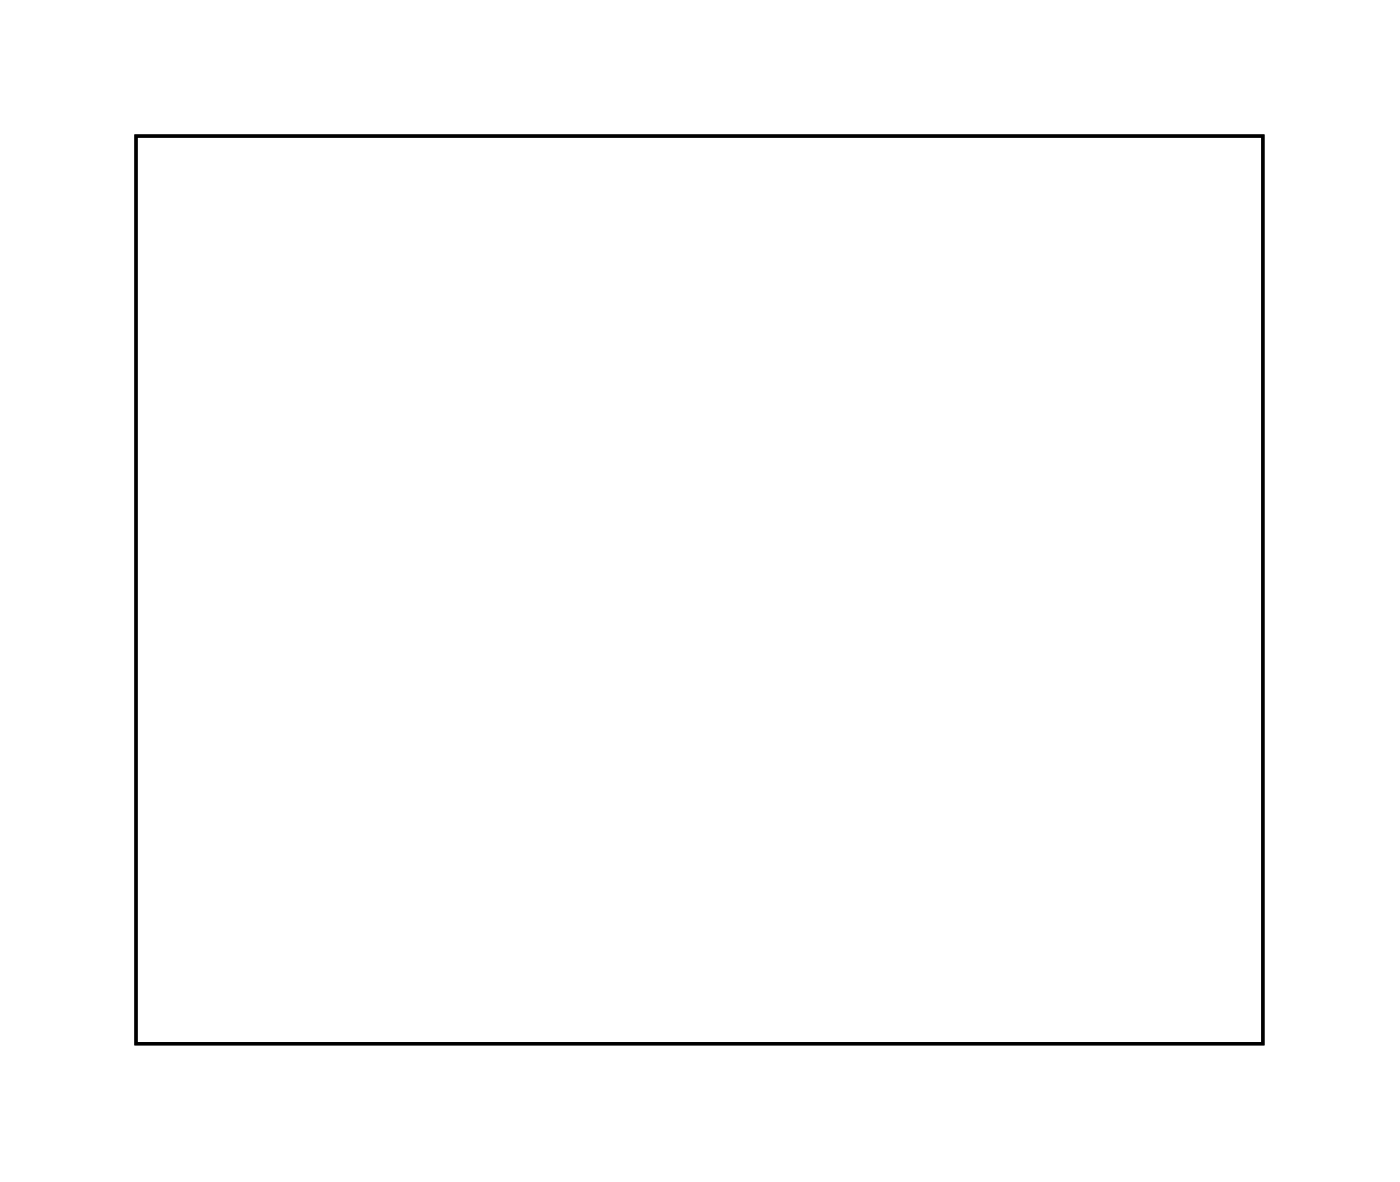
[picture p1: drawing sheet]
<svg xmlns="http://www.w3.org/2000/svg" width="88mm" height="74mm" viewBox="0 0 88 74" stroke-linecap="round" stroke-linejoin="round" font-family="sans-serif">
<path d="M8.6 8.6h71v57.1h-71z" fill="none" stroke="#000" stroke-width=".2"/>
<path d="M8.6 8.6h71v57.1h-71z" fill="none" stroke="#000" stroke-width=".06"/>
<circle cx="62.1" cy="60.8" r=".66" fill="#fff"/>
<circle cx="62.1" cy="60.8" r=".66" fill="none" stroke="#fff" stroke-width=".61" stroke-linecap="butt"/>
<circle cx="64.7" cy="60.8" r=".66" fill="#fff"/>
<circle cx="64.7" cy="60.8" r=".66" fill="none" stroke="#fff" stroke-width=".61" stroke-linecap="butt"/>
<circle cx="67.2" cy="60.8" r=".66" fill="#fff"/>
<circle cx="67.2" cy="60.8" r=".66" fill="none" stroke="#fff" stroke-width=".61" stroke-linecap="butt"/>
<circle cx="69.7" cy="60.8" r=".66" fill="#fff"/>
<circle cx="69.7" cy="60.8" r=".66" fill="none" stroke="#fff" stroke-width=".61" stroke-linecap="butt"/>
<circle cx="72.3" cy="60.8" r=".66" fill="#fff"/>
<circle cx="72.3" cy="60.8" r=".66" fill="none" stroke="#fff" stroke-width=".61" stroke-linecap="butt"/>
<circle cx="50.4" cy="12.5" r=".66" fill="#fff"/>
<circle cx="50.4" cy="12.5" r=".66" fill="none" stroke="#fff" stroke-width=".61" stroke-linecap="butt"/>
<circle cx="47.9" cy="12.5" r=".66" fill="#fff"/>
<circle cx="47.9" cy="12.5" r=".66" fill="none" stroke="#fff" stroke-width=".61" stroke-linecap="butt"/>
<circle cx="45.4" cy="12.5" r=".66" fill="#fff"/>
<circle cx="45.4" cy="12.5" r=".66" fill="none" stroke="#fff" stroke-width=".61" stroke-linecap="butt"/>
<circle cx="42.8" cy="12.5" r=".66" fill="#fff"/>
<circle cx="42.8" cy="12.5" r=".66" fill="none" stroke="#fff" stroke-width=".61" stroke-linecap="butt"/>
<circle cx="40.3" cy="12.5" r=".66" fill="#fff"/>
<circle cx="40.3" cy="12.5" r=".66" fill="none" stroke="#fff" stroke-width=".61" stroke-linecap="butt"/>
<circle cx="37.7" cy="12.5" r=".66" fill="#fff"/>
<circle cx="37.7" cy="12.5" r=".66" fill="none" stroke="#fff" stroke-width=".61" stroke-linecap="butt"/>
<circle cx="35.2" cy="12.5" r=".66" fill="#fff"/>
<circle cx="35.2" cy="12.5" r=".66" fill="none" stroke="#fff" stroke-width=".61" stroke-linecap="butt"/>
<circle cx="32.7" cy="12.5" r=".66" fill="#fff"/>
<circle cx="32.7" cy="12.5" r=".66" fill="none" stroke="#fff" stroke-width=".61" stroke-linecap="butt"/>
<circle cx="30.1" cy="12.5" r=".66" fill="#fff"/>
<circle cx="30.1" cy="12.5" r=".66" fill="none" stroke="#fff" stroke-width=".61" stroke-linecap="butt"/>
<circle cx="27.6" cy="12.5" r=".66" fill="#fff"/>
<circle cx="27.6" cy="12.5" r=".66" fill="none" stroke="#fff" stroke-width=".61" stroke-linecap="butt"/>
<circle cx="72.3" cy="12.5" r=".66" fill="#fff"/>
<circle cx="72.3" cy="12.5" r=".66" fill="none" stroke="#fff" stroke-width=".61" stroke-linecap="butt"/>
<circle cx="69.7" cy="12.5" r=".66" fill="#fff"/>
<circle cx="69.7" cy="12.5" r=".66" fill="none" stroke="#fff" stroke-width=".61" stroke-linecap="butt"/>
<circle cx="67.2" cy="12.5" r=".66" fill="#fff"/>
<circle cx="67.2" cy="12.5" r=".66" fill="none" stroke="#fff" stroke-width=".61" stroke-linecap="butt"/>
<circle cx="64.7" cy="12.5" r=".66" fill="#fff"/>
<circle cx="64.7" cy="12.5" r=".66" fill="none" stroke="#fff" stroke-width=".61" stroke-linecap="butt"/>
<circle cx="62.1" cy="12.5" r=".66" fill="#fff"/>
<circle cx="62.1" cy="12.5" r=".66" fill="none" stroke="#fff" stroke-width=".61" stroke-linecap="butt"/>
<circle cx="59.6" cy="12.5" r=".66" fill="#fff"/>
<circle cx="59.6" cy="12.5" r=".66" fill="none" stroke="#fff" stroke-width=".61" stroke-linecap="butt"/>
<circle cx="57" cy="12.5" r=".66" fill="#fff"/>
<circle cx="57" cy="12.5" r=".66" fill="none" stroke="#fff" stroke-width=".61" stroke-linecap="butt"/>
<circle cx="54.5" cy="12.5" r=".66" fill="#fff"/>
<circle cx="54.5" cy="12.5" r=".66" fill="none" stroke="#fff" stroke-width=".61" stroke-linecap="butt"/>
<circle cx="39.3" cy="60.8" r=".66" fill="#fff"/>
<circle cx="39.3" cy="60.8" r=".66" fill="none" stroke="#fff" stroke-width=".61" stroke-linecap="butt"/>
<circle cx="36.7" cy="60.8" r=".66" fill="#fff"/>
<circle cx="36.7" cy="60.8" r=".66" fill="none" stroke="#fff" stroke-width=".61" stroke-linecap="butt"/>
<circle cx="41.8" cy="60.8" r=".66" fill="#fff"/>
<circle cx="41.8" cy="60.8" r=".66" fill="none" stroke="#fff" stroke-width=".61" stroke-linecap="butt"/>
<circle cx="44.3" cy="60.8" r=".66" fill="#fff"/>
<circle cx="44.3" cy="60.8" r=".66" fill="none" stroke="#fff" stroke-width=".61" stroke-linecap="butt"/>
<circle cx="46.9" cy="60.8" r=".66" fill="#fff"/>
<circle cx="46.9" cy="60.8" r=".66" fill="none" stroke="#fff" stroke-width=".61" stroke-linecap="butt"/>
<circle cx="49.4" cy="60.8" r=".66" fill="#fff"/>
<circle cx="49.4" cy="60.8" r=".66" fill="none" stroke="#fff" stroke-width=".61" stroke-linecap="butt"/>
<circle cx="52" cy="60.8" r=".66" fill="#fff"/>
<circle cx="52" cy="60.8" r=".66" fill="none" stroke="#fff" stroke-width=".61" stroke-linecap="butt"/>
<circle cx="54.5" cy="60.8" r=".66" fill="#fff"/>
<circle cx="54.5" cy="60.8" r=".66" fill="none" stroke="#fff" stroke-width=".61" stroke-linecap="butt"/>
<circle cx="59.6" cy="60.8" r=".66" fill="#fff"/>
<circle cx="59.6" cy="60.8" r=".66" fill="none" stroke="#fff" stroke-width=".61" stroke-linecap="butt"/>
<path d="M32 29.6h1.4v1.4h-1.4z" fill="#fff"/>
<path d="M32 29.6h1.4v1.4h-1.4z" fill="none" stroke="#fff" stroke-width=".76" stroke-linecap="butt"/>
<circle cx="32.7" cy="30.3" r=".7" fill="#fff"/>
<circle cx="32.7" cy="30.3" r=".7" fill="none" stroke="#fff" stroke-width=".76" stroke-linecap="butt"/>
<circle cx="40.3" cy="30.3" r=".7" fill="#fff"/>
<circle cx="40.3" cy="30.3" r=".7" fill="none" stroke="#fff" stroke-width=".76" stroke-linecap="butt"/>
<circle cx="32.7" cy="32.8" r=".7" fill="#fff"/>
<circle cx="32.7" cy="32.8" r=".7" fill="none" stroke="#fff" stroke-width=".76" stroke-linecap="butt"/>
<circle cx="40.3" cy="32.8" r=".7" fill="#fff"/>
<circle cx="40.3" cy="32.8" r=".7" fill="none" stroke="#fff" stroke-width=".76" stroke-linecap="butt"/>
<circle cx="32.7" cy="35.4" r=".7" fill="#fff"/>
<circle cx="32.7" cy="35.4" r=".7" fill="none" stroke="#fff" stroke-width=".76" stroke-linecap="butt"/>
<circle cx="40.3" cy="35.4" r=".7" fill="#fff"/>
<circle cx="40.3" cy="35.4" r=".7" fill="none" stroke="#fff" stroke-width=".76" stroke-linecap="butt"/>
<circle cx="32.7" cy="37.9" r=".7" fill="#fff"/>
<circle cx="32.7" cy="37.9" r=".7" fill="none" stroke="#fff" stroke-width=".76" stroke-linecap="butt"/>
<circle cx="40.3" cy="37.9" r=".7" fill="#fff"/>
<circle cx="40.3" cy="37.9" r=".7" fill="none" stroke="#fff" stroke-width=".76" stroke-linecap="butt"/>
<circle cx="32.7" cy="40.4" r=".7" fill="#fff"/>
<circle cx="32.7" cy="40.4" r=".7" fill="none" stroke="#fff" stroke-width=".76" stroke-linecap="butt"/>
<circle cx="40.3" cy="40.4" r=".7" fill="#fff"/>
<circle cx="40.3" cy="40.4" r=".7" fill="none" stroke="#fff" stroke-width=".76" stroke-linecap="butt"/>
<circle cx="32.7" cy="43" r=".7" fill="#fff"/>
<circle cx="32.7" cy="43" r=".7" fill="none" stroke="#fff" stroke-width=".76" stroke-linecap="butt"/>
<circle cx="40.3" cy="43" r=".7" fill="#fff"/>
<circle cx="40.3" cy="43" r=".7" fill="none" stroke="#fff" stroke-width=".76" stroke-linecap="butt"/>
<circle cx="32.7" cy="45.5" r=".7" fill="#fff"/>
<circle cx="32.7" cy="45.5" r=".7" fill="none" stroke="#fff" stroke-width=".76" stroke-linecap="butt"/>
<circle cx="40.3" cy="45.5" r=".7" fill="#fff"/>
<circle cx="40.3" cy="45.5" r=".7" fill="none" stroke="#fff" stroke-width=".76" stroke-linecap="butt"/>
<circle cx="32.7" cy="48.1" r=".7" fill="#fff"/>
<circle cx="32.7" cy="48.1" r=".7" fill="none" stroke="#fff" stroke-width=".76" stroke-linecap="butt"/>
<circle cx="40.3" cy="48.1" r=".7" fill="#fff"/>
<circle cx="40.3" cy="48.1" r=".7" fill="none" stroke="#fff" stroke-width=".76" stroke-linecap="butt"/>
<path d="M51.5 48.7h1.5v1.5h-1.5z" fill="#fff"/>
<path d="M51.5 48.7h1.5v1.5h-1.5z" fill="none" stroke="#fff" stroke-width=".76" stroke-linecap="butt"/>
<circle cx="52.2" cy="49.4" r=".75" fill="#fff"/>
<circle cx="52.2" cy="49.4" r=".75" fill="none" stroke="#fff" stroke-width=".76" stroke-linecap="butt"/>
<circle cx="47.1" cy="49.4" r=".75" fill="#fff"/>
<circle cx="47.1" cy="49.4" r=".75" fill="none" stroke="#fff" stroke-width=".76" stroke-linecap="butt"/>
<path d="M47.3 27.1h1.5v1.5h-1.5z" fill="#fff"/>
<path d="M47.3 27.1h1.5v1.5h-1.5z" fill="none" stroke="#fff" stroke-width=".76" stroke-linecap="butt"/>
<circle cx="48" cy="27.9" r=".75" fill="#fff"/>
<circle cx="48" cy="27.9" r=".75" fill="none" stroke="#fff" stroke-width=".76" stroke-linecap="butt"/>
<circle cx="53.1" cy="27.9" r=".75" fill="#fff"/>
<circle cx="53.1" cy="27.9" r=".75" fill="none" stroke="#fff" stroke-width=".76" stroke-linecap="butt"/>
<path d="M66.4 28.8h1.5v1.6h-1.5z" fill="#fff"/>
<path d="M66.4 28.8h1.5v1.6h-1.5z" fill="none" stroke="#fff" stroke-width=".76" stroke-linecap="butt"/>
<circle cx="67.1" cy="29.6" r=".75" fill="#fff"/>
<circle cx="67.1" cy="29.6" r=".75" fill="none" stroke="#fff" stroke-width=".76" stroke-linecap="butt"/>
<circle cx="67.1" cy="34.7" r=".75" fill="#fff"/>
<circle cx="67.1" cy="34.7" r=".75" fill="none" stroke="#fff" stroke-width=".76" stroke-linecap="butt"/>
<circle cx="62.7" cy="24.6" r=".7" fill="#fff"/>
<circle cx="62.7" cy="24.6" r=".7" fill="none" stroke="#fff" stroke-width=".76" stroke-linecap="butt"/>
<circle cx="72.8" cy="24.6" r=".7" fill="#fff"/>
<circle cx="72.8" cy="24.6" r=".7" fill="none" stroke="#fff" stroke-width=".76" stroke-linecap="butt"/>
<circle cx="72.9" cy="20.8" r=".7" fill="#fff"/>
<circle cx="72.9" cy="20.8" r=".7" fill="none" stroke="#fff" stroke-width=".76" stroke-linecap="butt"/>
<circle cx="62.8" cy="20.8" r=".7" fill="#fff"/>
<circle cx="62.8" cy="20.8" r=".7" fill="none" stroke="#fff" stroke-width=".76" stroke-linecap="butt"/>
<circle cx="72.9" cy="17.5" r=".7" fill="#fff"/>
<circle cx="72.9" cy="17.5" r=".7" fill="none" stroke="#fff" stroke-width=".76" stroke-linecap="butt"/>
<circle cx="62.8" cy="17.5" r=".7" fill="#fff"/>
<circle cx="62.8" cy="17.5" r=".7" fill="none" stroke="#fff" stroke-width=".76" stroke-linecap="butt"/>
<path d="M66.2 42.3h1.5v1.5h-1.5z" fill="#fff"/>
<path d="M66.2 42.3h1.5v1.5h-1.5z" fill="none" stroke="#fff" stroke-width=".76" stroke-linecap="butt"/>
<circle cx="66.9" cy="43.1" r=".76" fill="#fff"/>
<circle cx="66.9" cy="43.1" r=".76" fill="none" stroke="#fff" stroke-width=".76" stroke-linecap="butt"/>
<circle cx="66.9" cy="48.1" r=".76" fill="#fff"/>
<circle cx="66.9" cy="48.1" r=".76" fill="none" stroke="#fff" stroke-width=".76" stroke-linecap="butt"/>
<circle cx="66.9" cy="53.2" r=".76" fill="#fff"/>
<circle cx="66.9" cy="53.2" r=".76" fill="none" stroke="#fff" stroke-width=".76" stroke-linecap="butt"/>
<path d="M19.4 24.1h1.5v1.5h-1.5z" fill="#fff"/>
<path d="M19.4 24.1h1.5v1.5h-1.5z" fill="none" stroke="#fff" stroke-width=".76" stroke-linecap="butt"/>
<circle cx="20.2" cy="24.8" r=".76" fill="#fff"/>
<circle cx="20.2" cy="24.8" r=".76" fill="none" stroke="#fff" stroke-width=".76" stroke-linecap="butt"/>
<circle cx="25.2" cy="24.8" r=".76" fill="#fff"/>
<circle cx="25.2" cy="24.8" r=".76" fill="none" stroke="#fff" stroke-width=".76" stroke-linecap="butt"/>
<circle cx="25.9" cy="43" r=".64" fill="#fff"/>
<circle cx="25.9" cy="43" r=".64" fill="none" stroke="#fff" stroke-width=".76" stroke-linecap="butt"/>
<circle cx="25.9" cy="40.5" r=".64" fill="#fff"/>
<circle cx="25.9" cy="40.5" r=".64" fill="none" stroke="#fff" stroke-width=".76" stroke-linecap="butt"/>
<circle cx="26.7" cy="36.9" r=".64" fill="#fff"/>
<circle cx="26.7" cy="36.9" r=".64" fill="none" stroke="#fff" stroke-width=".76" stroke-linecap="butt"/>
<circle cx="26.7" cy="34.4" r=".64" fill="#fff"/>
<circle cx="26.7" cy="34.4" r=".64" fill="none" stroke="#fff" stroke-width=".76" stroke-linecap="butt"/>
<path d="M32 55h1.4v1.4h-1.4z" fill="#fff"/>
<path d="M32 55h1.4v1.4h-1.4z" fill="none" stroke="#fff" stroke-width=".76" stroke-linecap="butt"/>
<circle cx="32.7" cy="55.7" r=".7" fill="#fff"/>
<circle cx="32.7" cy="55.7" r=".7" fill="none" stroke="#fff" stroke-width=".76" stroke-linecap="butt"/>
<circle cx="32.7" cy="53.1" r=".7" fill="#fff"/>
<circle cx="32.7" cy="53.1" r=".7" fill="none" stroke="#fff" stroke-width=".76" stroke-linecap="butt"/>
<circle cx="58.6" cy="46.8" r=".64" fill="#fff"/>
<circle cx="58.6" cy="46.8" r=".64" fill="none" stroke="#fff" stroke-width=".76" stroke-linecap="butt"/>
<circle cx="58.6" cy="49.4" r=".64" fill="#fff"/>
<circle cx="58.6" cy="49.4" r=".64" fill="none" stroke="#fff" stroke-width=".76" stroke-linecap="butt"/>
<circle cx="53.1" cy="30.7" r=".35" fill="#fff"/>
<circle cx="53.1" cy="30.7" r=".35" fill="none" stroke="#fff" stroke-width=".55"/>
<circle cx="60.9" cy="32.6" r=".35" fill="#fff"/>
<circle cx="60.9" cy="32.6" r=".35" fill="none" stroke="#fff" stroke-width=".55"/>
<circle cx="48.3" cy="38.3" r=".7" fill="#fff"/>
<circle cx="48.3" cy="38.3" r=".7" fill="none" stroke="#fff" stroke-width=".76" stroke-linecap="butt"/>
<circle cx="60.9" cy="38.1" r=".7" fill="#fff"/>
<circle cx="60.9" cy="38.1" r=".7" fill="none" stroke="#fff" stroke-width=".76" stroke-linecap="butt"/>
<circle cx="23.4" cy="55.4" r="1.52" fill="#fff"/>
<circle cx="23.4" cy="55.4" r="1.52" fill="none" stroke="#fff" stroke-width=".76" stroke-linecap="butt"/>
<circle cx="17.3" cy="55.4" r="1.52" fill="#fff"/>
<circle cx="17.3" cy="55.4" r="1.52" fill="none" stroke="#fff" stroke-width=".76" stroke-linecap="butt"/>
<circle cx="20.3" cy="60.3" r="1.52" fill="#fff"/>
<circle cx="20.3" cy="60.3" r="1.52" fill="none" stroke="#fff" stroke-width=".76" stroke-linecap="butt"/>
</svg>
